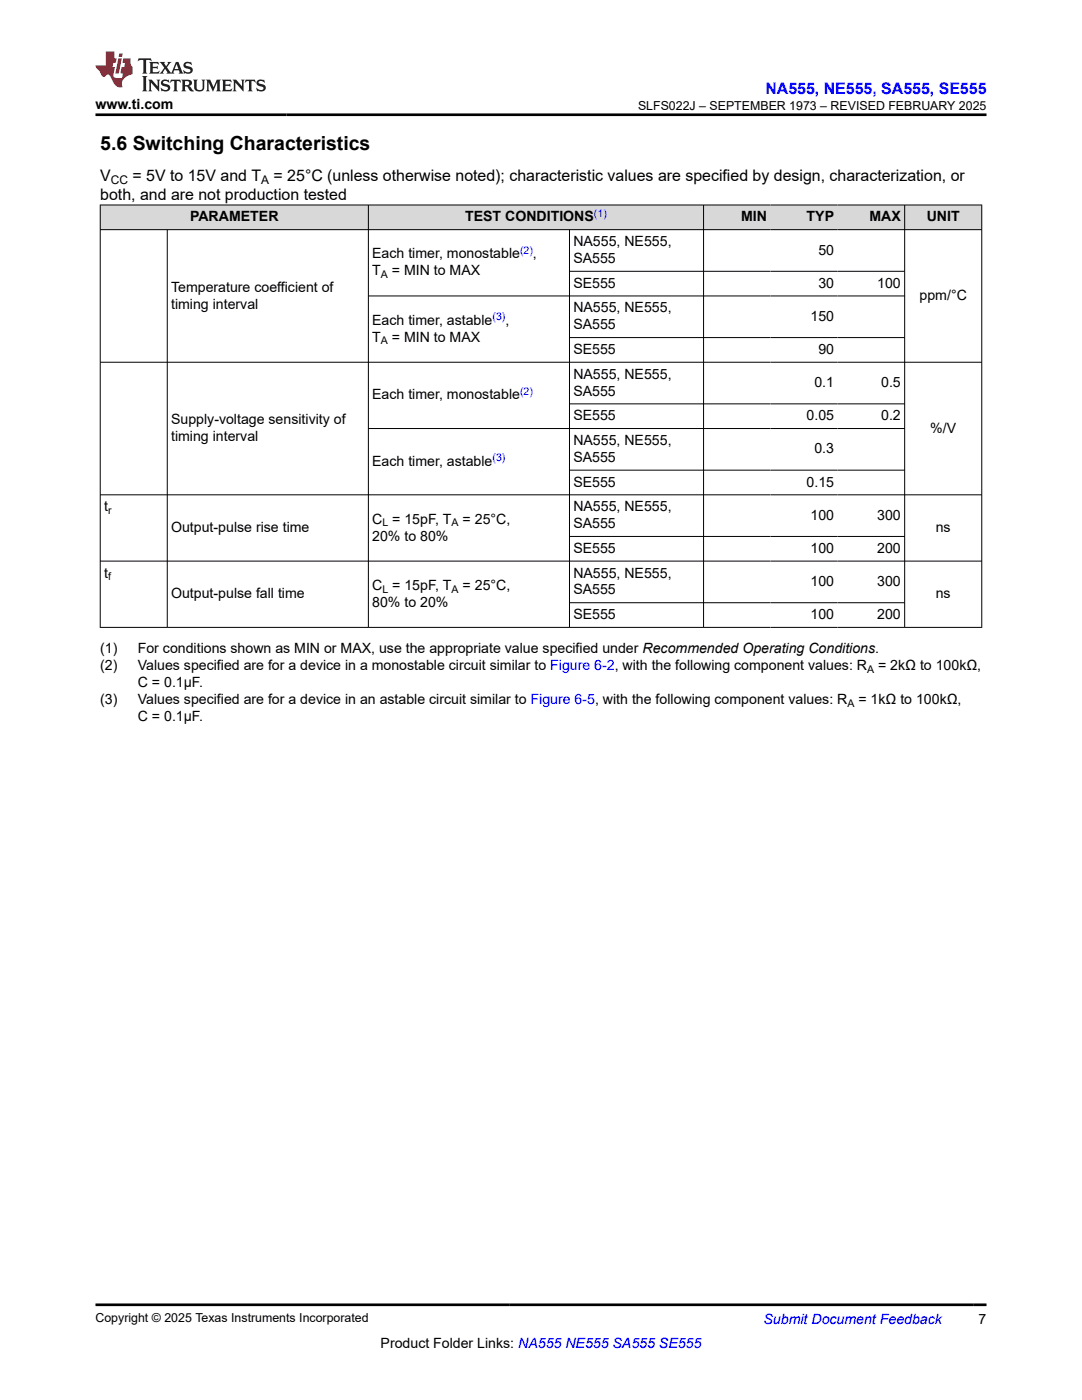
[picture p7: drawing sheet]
<svg xmlns="http://www.w3.org/2000/svg" width="216mm" height="279mm" viewBox="0 0 216 279" stroke-linecap="round" stroke-linejoin="round" font-family="sans-serif">
<defs><g id="words">
<text font-size="3.9" x="20" y="29.9">5.6 Switching Characteristics</text>
<text font-size="3.2" fill="#00f" x="152.7" y="18.7">NA555, NE555, SA555, SE555</text>
<g font-size="3.2">
<text x="20" y="36.1">V</text>
<text x="20" y="39.9">both, and are not production tested</text>
<text x="26.4" y="36.1">= 5V to 15V and T</text>
<text x="54.6" y="36.1">= 25°C (unless otherwise noted); characteristic values are specified by design, characterization, or</text>
</g>
<g font-size="2.8">
<text x="19" y="21.8">www.ti.com</text>
<text x="37.9" y="44.2">PARAMETER</text>
<text x="92.8" y="44.2">TEST CONDITIONS</text>
<text x="147.9" y="44.2">MIN</text>
<text x="160.9" y="44.2">TYP</text>
<text x="173.5" y="44.2">MAX</text>
<text x="184.9" y="44.2">UNIT</text>
<text x="74.3" y="51.6">Each timer, monostable</text>
<text x="106.4" y="51.6">,</text>
<text x="114.4" y="49.1">NA555, NE555,</text>
<text x="114.4" y="52.5">SA555</text>
<text x="163.3" y="50.8">50</text>
<text x="34.1" y="58.2">Temperature coefficient of</text>
<text x="74.3" y="55">T</text>
<text x="78.2" y="55">= MIN to MAX</text>
<text x="114.4" y="57.4">SE555</text>
<text x="163.3" y="57.4">30</text>
<text x="175" y="57.4">100</text>
<text x="183.5" y="59.9">ppm/°C</text>
<text x="34.1" y="61.6">timing interval</text>
<text x="74.3" y="64.8">Each timer, astable</text>
<text x="100.9" y="64.8">,</text>
<text x="114.4" y="62.3">NA555, NE555,</text>
<text x="114.4" y="65.7">SA555</text>
<text x="161.7" y="64">150</text>
<text x="74.3" y="68.2">T</text>
<text x="78.2" y="68.2">= MIN to MAX</text>
<text x="114.4" y="70.6">SE555</text>
<text x="163.3" y="70.6">90</text>
<text x="114.4" y="75.6">NA555, NE555,</text>
<text x="162.5" y="77.3">0.1</text>
<text x="175.8" y="77.3">0.5</text>
<text x="74.3" y="79.7">Each timer, monostable</text>
<text x="114.4" y="79">SA555</text>
<text x="114.4" y="83.9">SE555</text>
<text x="160.9" y="83.9">0.05</text>
<text x="175.8" y="83.9">0.2</text>
<text x="34.1" y="84.6">Supply-voltage sensitivity of</text>
<text x="34.1" y="88">timing interval</text>
<text x="114.4" y="88.8">NA555, NE555,</text>
<text x="185.6" y="86.3">%/V</text>
<text x="74.3" y="92.9">Each timer, astable</text>
<text x="114.4" y="92.2">SA555</text>
<text x="162.5" y="90.5">0.3</text>
<text x="114.4" y="97.1">SE555</text>
<text x="160.9" y="97.1">0.15</text>
<text x="20.8" y="102">t</text>
<text x="34.1" y="106.2">Output-pulse rise time</text>
<text x="74.3" y="104.5">C = 15pF, T</text>
<text x="74.3" y="107.9">20% to 80%</text>
<text x="92.3" y="104.5">= 25°C,</text>
<text x="114.4" y="102">NA555, NE555,</text>
<text x="114.4" y="105.4">SA555</text>
<text x="161.7" y="103.7">100</text>
<text x="175" y="103.7">300</text>
<text x="186.7" y="106.2">ns</text>
<text x="114.4" y="110.3">SE555</text>
<text x="161.7" y="110.3">100</text>
<text x="175" y="110.3">200</text>
<text x="20.8" y="115.3">t</text>
<text x="34.1" y="119.4">Output-pulse fall time</text>
<text x="74.3" y="117.7">C = 15pF, T</text>
<text x="92.3" y="117.7">= 25°C,</text>
<text x="114.4" y="115.3">NA555, NE555,</text>
<text x="114.4" y="118.6">SA555</text>
<text x="161.7" y="116.9">100</text>
<text x="175" y="116.9">300</text>
<text x="186.7" y="119.4">ns</text>
<text x="74.3" y="121.1">80% to 20%</text>
<text x="114.4" y="123.6">SE555</text>
<text x="161.7" y="123.6">100</text>
<text x="175" y="123.6">200</text>
<text x="20" y="130.4">(1)</text>
<text x="27.5" y="130.4">For conditions shown as MIN or MAX, use the appropriate value specified under Recommended Operating Conditions.</text>
<text x="20" y="133.7">(2)</text>
<text x="27.5" y="133.7">Values specified are for a device in a monostable circuit similar to Figure 6-2, with the following component values: R</text>
<text x="27.5" y="137.1">C = 0.1μF.</text>
<text x="175.2" y="133.7">= 2kΩ to 100kΩ,</text>
<text x="20" y="140.5">(3)</text>
<text x="27.5" y="143.9">C = 0.1μF.</text>
<text x="27.5" y="140.5">Values specified are for a device in an astable circuit similar to Figure 6-5, with the following component values: R</text>
<text x="171.3" y="140.5">= 1kΩ to 100kΩ,</text>
<text x="75.9" y="269">Product Folder Links: NA555 NE555 SA555 SE555</text>
<text x="195.3" y="264.2">7</text>
</g>
<text font-size="2.8" fill="#00f" x="152.4" y="264.2">Submit Document Feedback</text>
<g font-size="2.5">
<text x="127.3" y="21.9">SLFS022J – SEPTEMBER 1973 – REVISED FEBRUARY 2025</text>
<text x="19" y="263.9">Copyright © 2025 Texas Instruments Incorporated</text>
</g>
<g font-size="2.4">
<text x="22.1" y="36.7">CC</text>
<text x="52.1" y="36.7">A</text>
</g>
<g font-size="2.1" fill="#00f">
<text x="118.5" y="43.2">(1)</text>
<text x="103.8" y="50.6">(2)</text>
<text x="98.3" y="63.9">(3)</text>
<text x="103.8" y="78.8">(2)</text>
<text x="98.3" y="92">(3)</text>
</g>
<g font-size="2.1">
<text x="76" y="55.5">A</text>
<text x="76" y="68.7">A</text>
<text x="21.6" y="102.6">r</text>
<text x="76.3" y="105.1">L</text>
<text x="90.1" y="105.1">A</text>
<text x="21.6" y="115.8">f</text>
<text x="76.3" y="118.3">L</text>
<text x="90.1" y="118.3">A</text>
<text x="173" y="134.3">A</text>
<text x="169.1" y="141.1">A</text>
</g>
</g></defs>
<g fill="#d8d8d8">
<path d="M20 40.9h175.9v4.9h-175.9z" fill-rule="evenodd"/>
<path d="M20.1 41h53.3v4.8h-53.3z" fill-rule="evenodd"/>
<path d="M73.6 41h66.7v4.8h-66.7z" fill-rule="evenodd"/>
<path d="M140.4 41h13.4v4.8h-13.4z" fill-rule="evenodd"/>
<path d="M153.8 41h13.3v4.8h-13.3z" fill-rule="evenodd"/>
<path d="M167.1 41h13.4v4.8h-13.4z" fill-rule="evenodd"/>
<path d="M180.6 41h15.2v4.8h-15.2z" fill-rule="evenodd"/>
</g>
<g fill="none" stroke="#000" stroke-width=".2">
<path d="M19.9 40.9h176.1M19.9 45.8h176.1M20 40.9v84.4M33.4 45.8v79.5M73.5 40.9v84.4M73.5 59.1h107.1M113.6 45.8v79.5M113.6 54.1h67M140.4 40.9v84.4M180.5 40.9v84.4M195.9 40.9v84.4M19.9 72.3h176.1"/>
<path d="M113.6 67.4h67M19.9 98.8h176.1M73.5 85.5h107.1M113.6 80.6h67M113.6 93.8h67M19.9 112h176.1M113.6 107.1h67M19.9 125.2h176.1M113.6 120.3h67"/>
</g>
<path d="M27.7 11.6l-.2 .6 .5-.2h.6v.1v2.2l-.2 .4h1l-.2-.4v-2.2v-.1h.5l.5 .2-.1-.6zM29.8 12.4l.2 .3v1.6l-.2 .4h1.9l.1-.6a1.08 1.08 0 0 1-1.3 .2v-.7h.6l.4 .2v-.7l-.4 .2h-.6v-.5l.2-.2a1 1 0 0 1 1 .3l-.1-.5zM31.8 12.4l1 1.1-1 1.2h.9l-.2-.2 .4-.8 .5 .8-.2 .2h1.6l-.2-.2 .1-.5h1l.1 .5-.1 .2h.9l-.2-.4-.8-1.9h-.5l-1 2.1-.8-1.1 .9-1h-.8l.2 .2-.5 .6-.3-.6 .1-.2zM35.2 12.8l.4 1h-.8zM36.8 12.5a.65 .65 0 0 0-.2 .7 .65 .65 0 0 0 .6 .5l.7 .1 .1 .3a.79 .79 0 0 1-.7 .4 .79 .79 0 0 1-.7-.5l.1 .7 .2-.1a.93 .93 0 0 0 1.1 0 .93 .93 0 0 0 .4-.9 1.46 1.46 0 0 0-1.2-.6l-.1-.3a1.09 1.09 0 0 1 1.2 .2l-.2-.6-.1 .1-.6-.2zM28.4 15.2l.2 .4v2.2l-.2 .4h1l-.2-.4v-2.2l.2-.4zM29.6 15.9l.2 .4v1.5l-.2 .4h.8l-.3-.4v-1.3l1.7 1.8v-2l.2-.4h-.8l.2 .2 .1 1.1-1.2-1.3zM32.3 16a.65 .65 0 0 0-.2 .8 .65 .65 0 0 0 .7 .4l.6 .2 .1 .2a.79 .79 0 0 1-.7 .4 .79 .79 0 0 1-.7-.5l.1 .7 .2-.1a.93 .93 0 0 0 1.1 .1 .93 .93 0 0 0 .4-1 1.46 1.46 0 0 0-1.2-.5l-.1-.4a1.09 1.09 0 0 1 1.2 .2l-.2-.6-.1 .1-.6-.1zM34.1 15.9l-.1 .6a.63 .63 0 0 1 .7-.3l.1 1.6-.3 .4h1l-.2-.4v-1.6a.66 .66 0 0 1 .8 .3l-.1-.6zM36.2 15.9l.2 .4v1.5l-.2 .4h.9l-.2-.2v-.7h.5l.1 .2a.79 .79 0 0 0 1.2 .6l-1-.9a.61 .61 0 0 0 .6-.6 .61 .61 0 0 0-.5-.7zM36.9 16.2h.2a.47 .47 0 0 1 .5 .1 .47 .47 0 0 1 .1 .5l-.2 .1-.6 .1zM38.5 15.9l.2 .2a2.27 2.27 0 0 0 .4 2 1.04 1.04 0 0 0 1.7-.7v-1.3l.2-.2h-.8l.2 .4v1.1a.6 .6 0 0 1-.6 .6 .6 .6 0 0 1-.6-.6v-1.1l.3-.4zM41.1 15.9l.2 .4v1.5l-.2 .4h.7l-.2-.4v-1.4l.9 1.9 .8-1.9v1.4l-.2 .4h1l-.3-.4v-1.5l.3-.4h-.8l-.7 1.5-.7-1.5zM44.3 15.9l.2 .4v1.5l-.2 .4h1.9l.1-.6a1.09 1.09 0 0 1-1.3 .2v-.7h.6l.4 .2v-.6l-.4 .2h-.6v-.6l.2-.1a1.01 1.01 0 0 1 1 .3l-.1-.6zM46.4 15.9l.3 .4v1.5l-.3 .4h.8l-.2-.4v-1.3l1.6 1.8v-2l.2-.4h-.7l.2 .2v1.1l-1.2-1.3zM49 15.9l-.1 .6a.63 .63 0 0 1 .8-.3v1.6l-.3 .4h1l-.2-.4v-1.6a.66 .66 0 0 1 .8 .3l-.1-.6zM51.4 16a.65 .65 0 0 0-.2 .8 .65 .65 0 0 0 .6 .4l.6 .2 .2 .2a.79 .79 0 0 1-.8 .4 .79 .79 0 0 1-.6-.5l.1 .7 .2-.1a.93 .93 0 0 0 1 .1 .93 .93 0 0 0 .5-1 1.46 1.46 0 0 0-1.3-.5l-.1-.4a1.09 1.09 0 0 1 1.3 .2l-.2-.6-.2 .1-.5-.1z" fill="#231f20"/>
<path d="M21.1 10.3v2.7h-2.1l.1 .4 .9 1a.95 .95 0 0 0 .9 .9 .59 .59 0 0 1 .6-.4 .59 .59 0 0 1 .5 .3l.4 .8a1.59 1.59 0 0 0 2.1 1.4 1.61 1.61 0 0 1 1-2.3l1-.3-.1-1.5a1.59 1.59 0 0 1-.4-1.7h-1.4l-.2 .9h.5l-.1 .9h-.5l-.2 .9v.3l.4 .1-.2 .9h-.6a.73 .73 0 0 1-1.1-.7l.3-1.5h-.5l.2-.9h.5l.2-.9h-.5v-1.3zM23.6 11.6l-.6 3.1h.7l.6-3.1zM23.8 10.7l-.1 .6h.7l.1-.6z" fill="#ed1c24"/>
<path d="M19 22.9h177.8M19 260.4h177.8" fill="none" stroke="#000" stroke-width=".53"/>
<use href="#words"/>
</svg>
